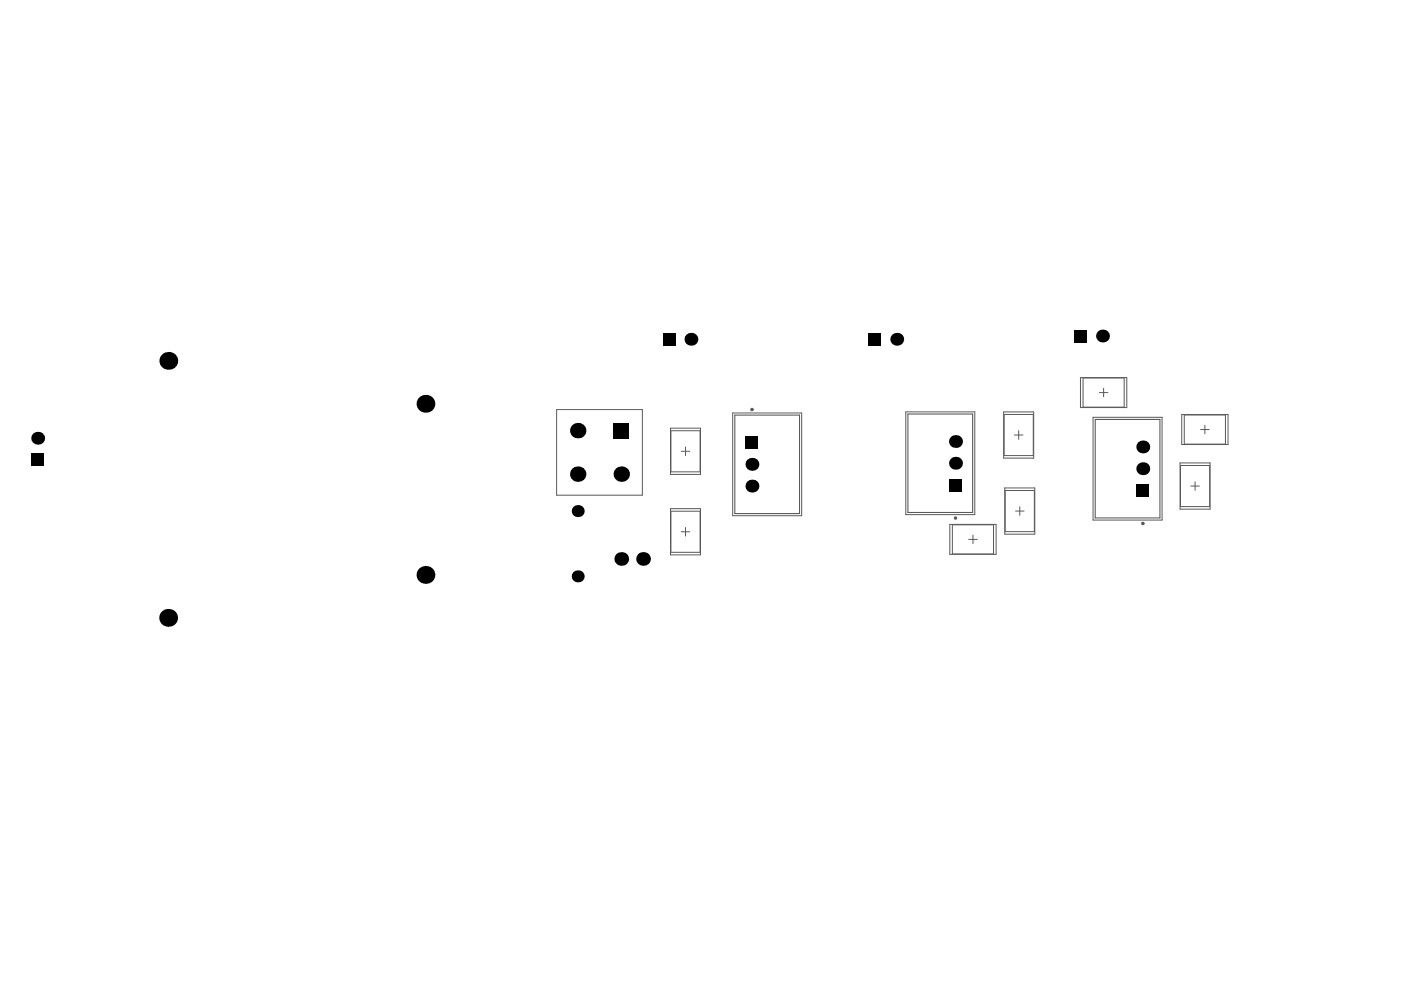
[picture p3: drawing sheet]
<svg xmlns="http://www.w3.org/2000/svg" width="297mm" height="210mm" viewBox="0 0 297 210" stroke-linecap="round" stroke-linejoin="round" font-family="sans-serif">
<g fill="none" stroke="#5a5a5a" stroke-width=".21">
<path d="M118 86.8h18.2v18.2h-18.2zM142.2 90.8h6.3v9.8h-6.3zM142.3 91.3h6.1v8.7h-6.1zM144.4 95.7h1.9M145.3 94.8v1.8M155.3 87.6h14.7v21.7h-14.7zM192 87.3h14.7v21.8h-14.7zM212.8 87.3h6.4v9.8h-6.4zM212.9 87.9h6.2v8.7h-6.2zM215.1 92.2h1.8M216 91.3v1.8M229.1 80.1h9.8v6.3h-9.8z"/>
<path d="M229.6 80.1h8.7v6.2h-8.7zM231.7 88.5h14.7v21.8h-14.7zM233.1 83.2h1.8M234 82.3v1.8M250.2 98.2h6.4v9.8h-6.4zM250.3 98.7h6.2v8.7h-6.2zM250.5 87.9h9.9v6.4h-9.9zM251.1 88h8.7v6.2h-8.7zM254.5 91.1h1.9M255.5 90.2v1.8M142.2 107.8h6.3v9.8h-6.3zM142.3 108.4h6.1v8.7h-6.1z"/>
<path d="M144.4 112.7h1.9M145.3 111.8v1.9M201.4 111.2h9.8v6.3h-9.8zM201.9 111.3h8.7v6.1h-8.7zM205.4 114.4h1.8M206.3 113.5v1.8M213 103.5h6.4v9.8h-6.4zM213.1 104h6.2v8.7h-6.2zM215.3 108.4h1.8M216.2 107.4v1.9M252.5 103.1h1.8M253.4 102.1v1.9"/>
</g>
<path d="M155.8 88h13.7v20.9h-13.7zM192.5 87.8h13.7v20.9h-13.7zM232.2 88.9h13.7v20.9h-13.7z" fill="none" stroke="#5a5a5a" stroke-width=".23"/>
<g fill="none" stroke="#5a5a5a" stroke-width=".36">
<circle cx="159.4" cy="86.8" r=".18"/>
<circle cx="202.6" cy="109.8" r=".18"/>
<circle cx="242.3" cy="111" r=".18"/>
</g>
<g fill="#000">
<circle cx="35.7" cy="76.5" r="1.89"/>
<circle cx="146.5" cy="71.9" r="1.36"/>
<circle cx="190.1" cy="71.9" r="1.36"/>
<circle cx="233.8" cy="71.2" r="1.36"/>
<circle cx="8" cy="92.9" r="1.36"/>
<circle cx="90.2" cy="85.6" r="1.89"/>
<circle cx="122.5" cy="91.3" r="1.63"/>
<circle cx="159.4" cy="98.5" r="1.37"/>
<circle cx="202.6" cy="98.2" r="1.37"/>
<circle cx="202.6" cy="93.6" r="1.37"/>
<circle cx="242.3" cy="99.4" r="1.37"/>
<circle cx="242.3" cy="94.8" r="1.37"/>
<circle cx="122.5" cy="108.4" r="1.27"/>
<circle cx="122.5" cy="100.5" r="1.63"/>
<circle cx="131.7" cy="118.5" r="1.45"/>
<circle cx="131.7" cy="100.5" r="1.63"/>
<circle cx="136.3" cy="118.5" r="1.45"/>
<circle cx="159.4" cy="103.1" r="1.37"/>
<circle cx="35.7" cy="131" r="1.89"/>
<circle cx="90.2" cy="121.9" r="1.89"/>
<circle cx="122.5" cy="122.2" r="1.27"/>
</g>
<g fill="#000">
<path d="M140.5 70.6h2.7v2.7h-2.7z" fill-rule="evenodd"/>
<path d="M184.1 70.6h2.8v2.7h-2.8z" fill-rule="evenodd"/>
<path d="M227.8 69.9h2.7v2.7h-2.7z" fill-rule="evenodd"/>
<path d="M6.6 96.2h2.8v2.7h-2.8z" fill-rule="evenodd"/>
<path d="M130.1 89.7h3.3v3.2h-3.3z" fill-rule="evenodd"/>
<path d="M158.1 92.5h2.7v2.7h-2.7z" fill-rule="evenodd"/>
<path d="M201.2 101.5h2.8v2.7h-2.8z" fill-rule="evenodd"/>
<path d="M240.9 102.6h2.8v2.8h-2.8z" fill-rule="evenodd"/>
</g>
</svg>
